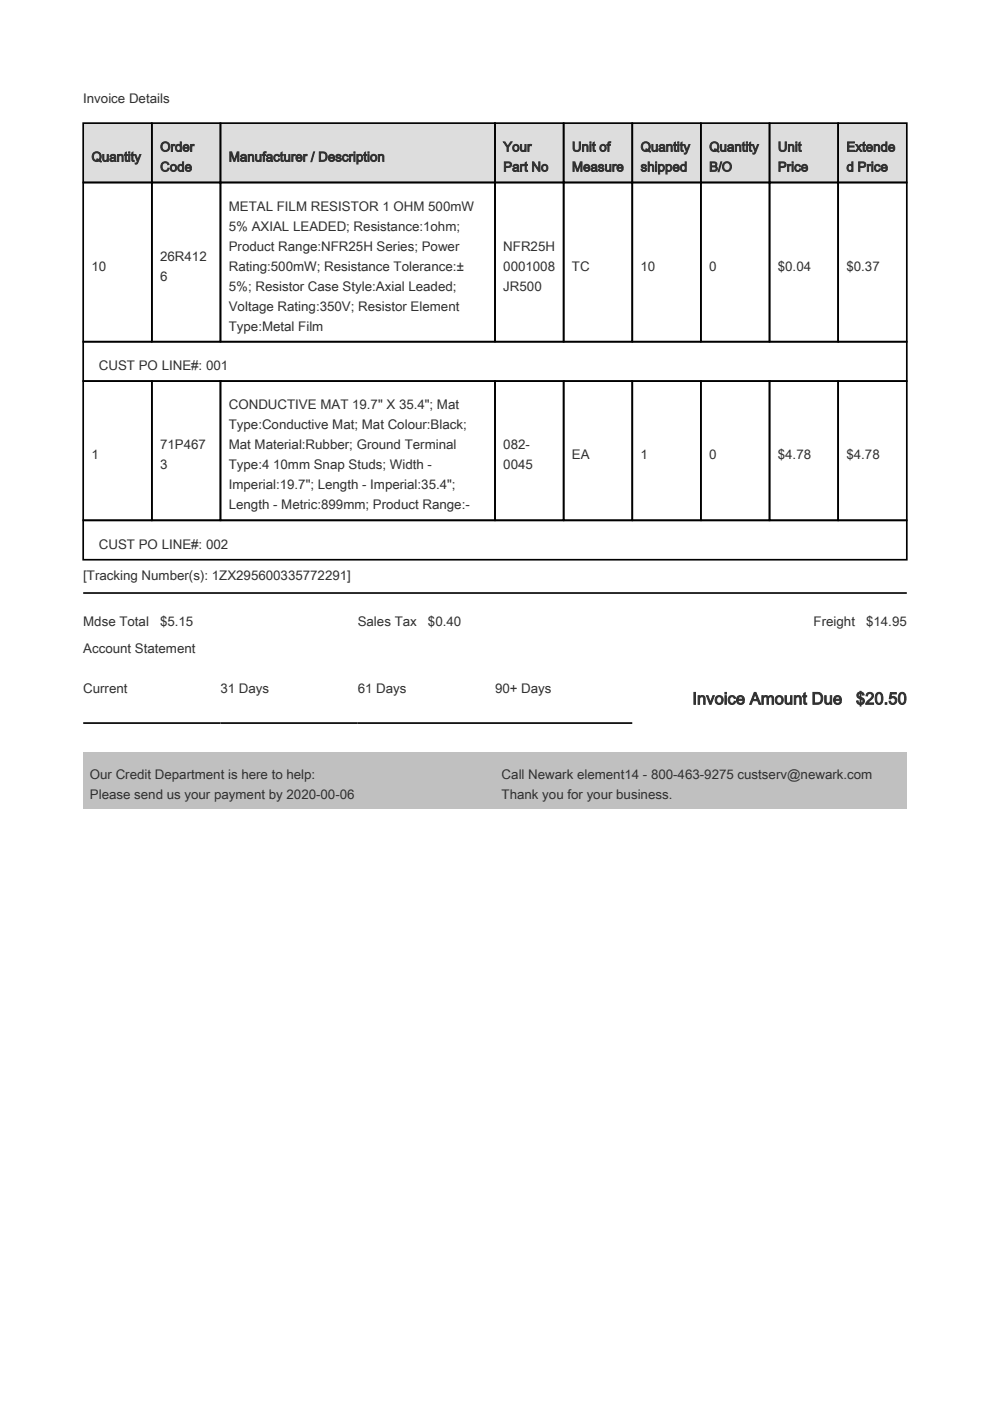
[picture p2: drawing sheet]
<svg xmlns="http://www.w3.org/2000/svg" width="210mm" height="297mm" viewBox="0 0 210 297" stroke-linecap="round" stroke-linejoin="round" font-family="sans-serif">
<defs><g id="words">
<g font-size="3.5" fill="#303030">
<text x="146.8" y="149.3">Invoice Amount Due</text>
<text x="181.5" y="149.3">$20.50</text>
</g>
<g font-size="2.8" fill="#303030">
<text x="17.6" y="21.9">Invoice Details</text>
<text x="19.4" y="34.2">Quantity</text>
<text x="34" y="32.1">Order</text>
<text x="48.5" y="34.2">Manufacturer / Description</text>
<text x="106.7" y="32.1">Your</text>
<text x="121.3" y="32.1">Unit of</text>
<text x="135.8" y="32.1">Quantity</text>
<text x="150.4" y="32.1">Quantity</text>
<text x="164.9" y="32.1">Unit</text>
<text x="179.5" y="32.1">Extende</text>
<text x="34" y="36.3">Code</text>
<text x="106.7" y="36.3">Part No</text>
<text x="121.3" y="36.3">Measure</text>
<text x="135.8" y="36.3">shipped</text>
<text x="150.4" y="36.3">B/O</text>
<text x="164.9" y="36.3">Price</text>
<text x="179.5" y="36.3">d Price</text>
<text x="48.5" y="44.7">METAL FILM RESISTOR 1 OHM 500mW</text>
<text x="48.5" y="48.9">5% AXIAL LEADED; Resistance:1ohm;</text>
<text x="48.5" y="53.2">Product Range:NFR25H Series; Power</text>
<text x="106.7" y="53.2">NFR25H</text>
<text x="19.4" y="57.4">10</text>
<text x="34" y="55.3">26R412</text>
<text x="34" y="59.5">6</text>
<text x="48.5" y="57.4">Rating:500mW; Resistance Tolerance:±</text>
<text x="106.7" y="57.4">0001008</text>
<text x="121.3" y="57.4">TC</text>
<text x="135.8" y="57.4">10</text>
<text x="150.4" y="57.4">0</text>
<text x="164.9" y="57.4">$0.04</text>
<text x="179.5" y="57.4">$0.37</text>
<text x="48.5" y="61.6">5%; Resistor Case Style:Axial Leaded;</text>
<text x="48.5" y="65.9">Voltage Rating:350V; Resistor Element</text>
<text x="106.7" y="61.6">JR500</text>
<text x="48.5" y="70.1">Type:Metal Film</text>
<text x="21" y="78.4">CUST PO LINE#: 001</text>
<text x="48.5" y="86.8">CONDUCTIVE MAT 19.7&quot; X 35.4&quot;; Mat</text>
<text x="34" y="95.3">71P467</text>
<text x="48.5" y="91">Type:Conductive Mat; Mat Colour:Black;</text>
<text x="48.5" y="95.3">Mat Material:Rubber; Ground Terminal</text>
<text x="106.7" y="95.3">082-</text>
<text x="19.4" y="97.4">1</text>
<text x="34" y="99.5">3</text>
<text x="48.5" y="99.5">Type:4 10mm Snap Studs; Width -</text>
<text x="106.7" y="99.5">0045</text>
<text x="121.3" y="97.4">EA</text>
<text x="135.8" y="97.4">1</text>
<text x="150.4" y="97.4">0</text>
<text x="164.9" y="97.4">$4.78</text>
<text x="179.5" y="97.4">$4.78</text>
<text x="48.5" y="103.7">Imperial:19.7&quot;; Length - Imperial:35.4&quot;;</text>
<text x="48.5" y="108">Length - Metric:899mm; Product Range:-</text>
<text x="21" y="116.3">CUST PO LINE#: 002</text>
<text x="17.6" y="122.9">[Tracking Number(s): 1ZX295600335772291]</text>
<text x="17.6" y="132.8">Mdse Total</text>
<text x="33.9" y="132.8">$5.15</text>
<text x="75.8" y="132.8">Sales Tax</text>
<text x="90.7" y="132.8">$0.40</text>
<text x="172.5" y="132.8">Freight</text>
<text x="183.6" y="132.8">$14.95</text>
<text x="17.6" y="138.5">Account Statement</text>
<text x="17.6" y="147">Current</text>
<text x="46.7" y="147">31 Days</text>
<text x="75.8" y="147">61 Days</text>
<text x="105" y="147">90+ Days</text>
<text x="19" y="165.2">Our Credit Department is here to help:</text>
<text x="106.4" y="165.2">Call Newark element14 - 800-463-9275 custserv@newark.com</text>
<text x="19" y="169.5">Please send us your payment by 2020-00-06</text>
<text x="106.4" y="169.5">Thank you for your business.</text>
</g>
</g></defs>
<g fill="#d1e1e6">
<path d="M17.6 26.1h14.6v12.6h-14.6z"/>
<path d="M32.2 26.1h14.5v12.6h-14.5z"/>
<path d="M46.7 26.1h58.3v12.6h-58.3z"/>
<path d="M105 26.1h14.5v12.6h-14.5z"/>
<path d="M119.5 26.1h14.6v12.6h-14.6z"/>
<path d="M134.1 26.1h14.5v12.6h-14.5z"/>
<path d="M148.6 26.1h14.6v12.6h-14.6z"/>
<path d="M163.2 26.1h14.5v12.6h-14.5z"/>
<path d="M177.7 26.1h14.6v12.6h-14.6z"/>
</g>
<g fill="#c0c0c0">
<path d="M17.6 159.6h87.4v11.9h-87.4z"/>
<path d="M105 159.6h87.3v11.9h-87.3z"/>
</g>
<g fill="none" stroke="#000" stroke-width=".35">
<path d="M17.6 26.1h14.6v12.6h-14.6zM17.6 38.7h14.6v33.7h-14.6zM32.2 26.1h14.5v12.6h-14.5zM32.2 38.7h14.5v33.7h-14.5zM46.7 26.1h58.3v12.6h-58.3zM46.7 38.7h58.3v33.7h-58.3zM105 26.1h14.5v12.6h-14.5zM105 38.7h14.5v33.7h-14.5zM119.5 26.1h14.6v12.6h-14.6zM119.5 38.7h14.6v33.7h-14.6zM134.1 26.1h14.5v12.6h-14.5zM134.1 38.7h14.5v33.7h-14.5z"/>
<path d="M148.6 26.1h14.6v12.6h-14.6zM148.6 38.7h14.6v33.7h-14.6zM163.2 26.1h14.5v12.6h-14.5zM163.2 38.7h14.5v33.7h-14.5zM177.7 26.1h14.6v12.6h-14.6zM177.7 38.7h14.6v33.7h-14.6zM17.6 72.4h174.7v8.4h-174.7zM17.6 80.8h14.6v29.5h-14.6zM32.2 80.8h14.5v29.5h-14.5zM46.7 80.8h58.3v29.5h-58.3zM105 80.8h14.5v29.5h-14.5zM119.5 80.8h14.6v29.5h-14.6z"/>
<path d="M134.1 80.8h14.5v29.5h-14.5zM148.6 80.8h14.6v29.5h-14.6zM163.2 80.8h14.5v29.5h-14.5zM177.7 80.8h14.6v29.5h-14.6zM17.6 110.3h174.7v8.4h-174.7zM17.6 125.7h174.7M17.6 153.3h116.5"/>
</g>
<use href="#words"/>
</svg>
